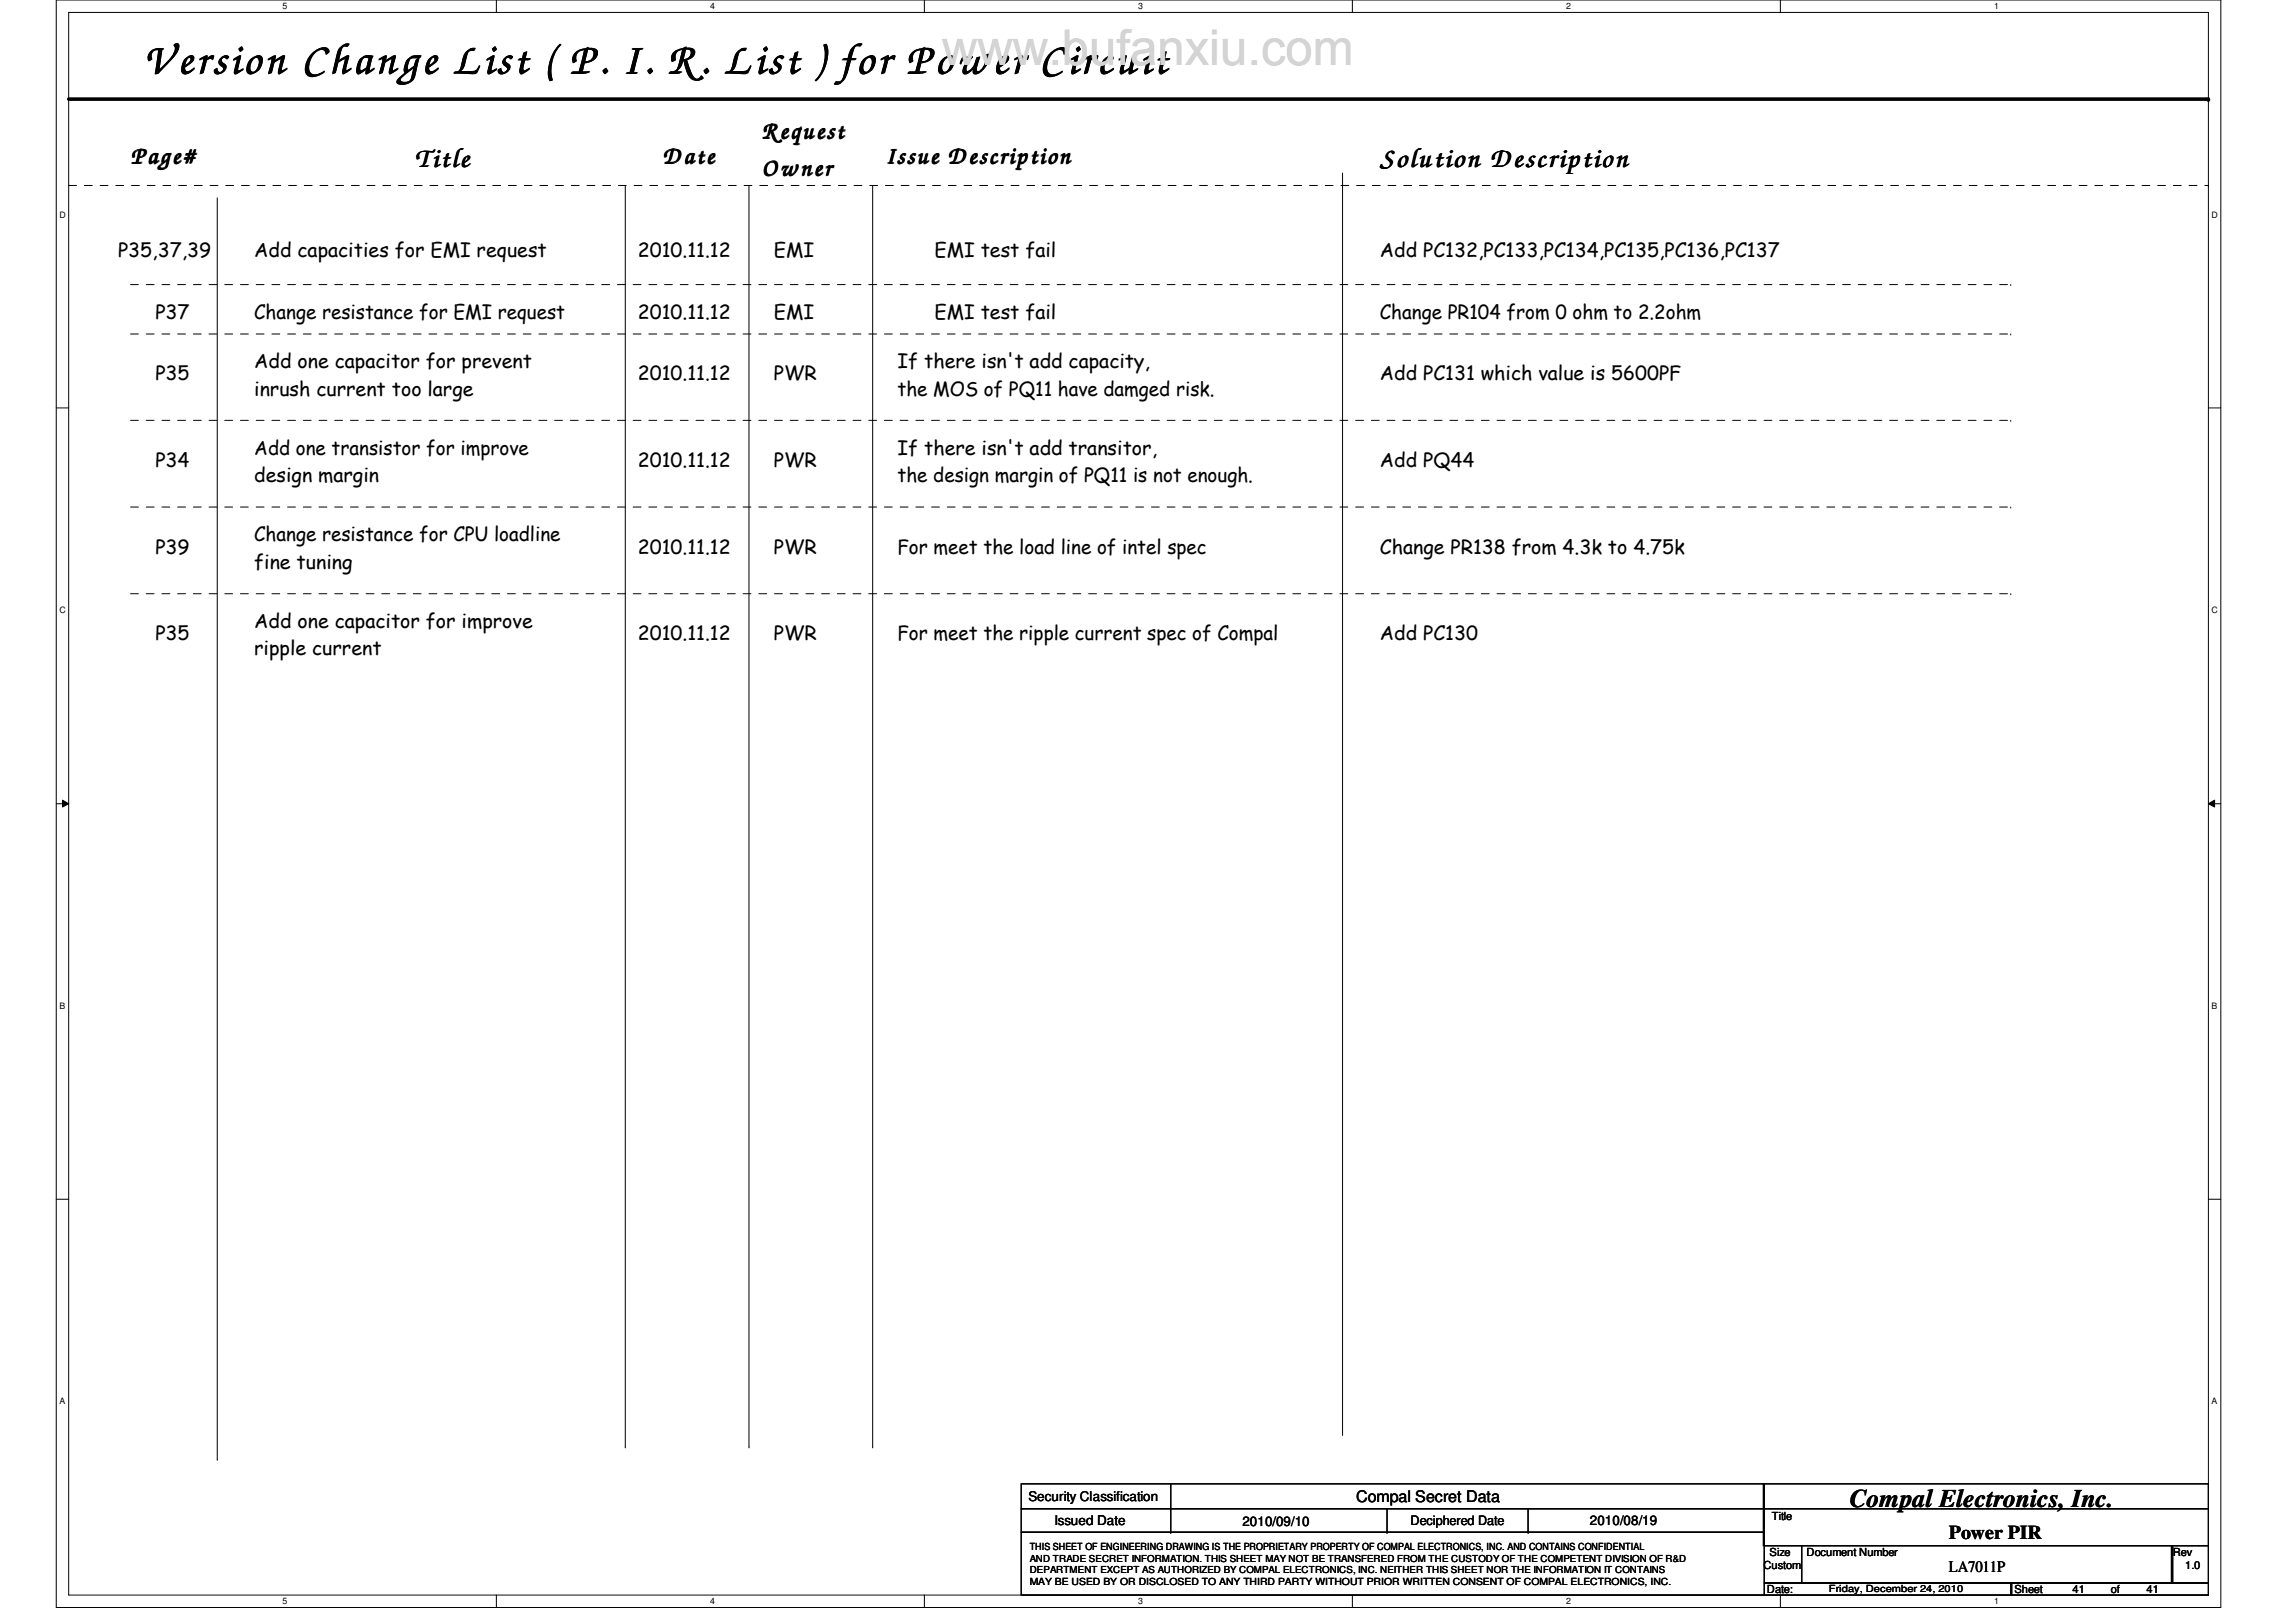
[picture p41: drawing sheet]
<svg xmlns="http://www.w3.org/2000/svg" width="297mm" height="210mm" viewBox="0 0 297 210" stroke-linecap="round" stroke-linejoin="round" font-family="sans-serif">
<defs><g id="words">
<text font-size="6.9" x="18.6" y="9.5">Version Change List ( P. I. R. List ) for Power Circuit</text>
<g font-size="4.3">
<text x="53.8" y="21.5">Title</text>
<text x="178.6" y="21.5">Solution Description</text>
</g>
<g font-size="3.8">
<text x="98.6" y="17.9">Request</text>
<text x="17" y="21.1">Page#</text>
<text x="85.8" y="21.1">Date</text>
<text x="98.6" y="22.7">Owner</text>
<text x="114.6" y="21.1">Issue Description</text>
</g>
<text font-size="3.3" x="239.3" y="195">Compal Electronics, Inc.</text>
<g font-size="2.5">
<text x="15.3" y="33.2">P35,37,39</text>
<text x="32.9" y="33.2">Add capacities for EMI request</text>
<text x="82.5" y="33.2">2010.11.12</text>
<text x="100.1" y="33.2">EMI</text>
<text x="120.9" y="33.2">EMI test fail</text>
<text x="178.5" y="33.2">Add PC132,PC133,PC134,PC135,PC136,PC137</text>
<text x="20.1" y="41.2">P37</text>
<text x="32.9" y="41.2">Change resistance for EMI request</text>
<text x="82.5" y="41.2">2010.11.12</text>
<text x="100.1" y="41.2">EMI</text>
<text x="120.9" y="41.2">EMI test fail</text>
<text x="178.5" y="41.2">Change PR104 from 0 ohm to 2.2ohm</text>
<text x="32.9" y="47.7">Add one capacitor for prevent</text>
<text x="116.1" y="47.7">If there isn't add capacity,</text>
<text x="20.1" y="49.2">P35</text>
<text x="32.9" y="51.2">inrush current too large</text>
<text x="82.5" y="49.2">2010.11.12</text>
<text x="100.1" y="49.2">PWR</text>
<text x="116.1" y="51.2">the MOS of PQ11 have damged risk.</text>
<text x="178.5" y="49.2">Add PC131 which value is 5600PF</text>
<text x="32.9" y="58.8">Add one transistor for improve</text>
<text x="116.1" y="58.8">If there isn't add transitor,</text>
<text x="20.1" y="60.5">P34</text>
<text x="32.9" y="62.4">design margin</text>
<text x="82.5" y="60.5">2010.11.12</text>
<text x="100.1" y="60.5">PWR</text>
<text x="116.1" y="62.4">the design margin of PQ11 is not enough.</text>
<text x="178.5" y="60.5">Add PQ44</text>
<text x="20.1" y="71.7">P39</text>
<text x="32.9" y="70.1">Change resistance for CPU loadline</text>
<text x="82.5" y="71.7">2010.11.12</text>
<text x="100.1" y="71.7">PWR</text>
<text x="116.1" y="71.7">For meet the load line of intel spec</text>
<text x="178.5" y="71.7">Change PR138 from 4.3k to 4.75k</text>
<text x="32.9" y="73.6">fine tuning</text>
<text x="20.1" y="82.8">P35</text>
<text x="32.9" y="81.2">Add one capacitor for improve</text>
<text x="82.5" y="82.8">2010.11.12</text>
<text x="100.1" y="82.8">PWR</text>
<text x="116.1" y="82.8">For meet the ripple current spec of Compal</text>
<text x="178.5" y="82.8">Add PC130</text>
<text x="32.9" y="84.8">ripple current</text>
<text x="252.1" y="199.2">Power PIR</text>
</g>
<g font-size="2.1">
<text x="175.5" y="194.4">Compal Secret Data</text>
<text x="252.1" y="203.5">LA7011P</text>
</g>
<g font-size="1.7">
<text x="133.1" y="194.3">Security Classification</text>
<text x="136.4" y="197.3">Issued Date</text>
<text x="160.7" y="197.5">2010/09/10</text>
<text x="182.5" y="197.4">Deciphered Date</text>
<text x="205.7" y="197.3">2010/08/19</text>
</g>
<g font-size="1.4">
<text x="229.2" y="196.8">Title</text>
<text x="228.1" y="203">Custom</text>
<text x="228.9" y="201.4">Size</text>
<text x="233.7" y="201.4">Document Number</text>
<text x="281.1" y="201.4">Rev</text>
<text x="282.7" y="203">1.0</text>
<text x="228.6" y="206.2">Date:</text>
<text x="260.6" y="206.2">Sheet</text>
<text x="268.1" y="206.2">41</text>
<text x="273.1" y="206.2">of</text>
<text x="277.7" y="206.2">41</text>
</g>
<g font-size="1.3">
<text x="133.2" y="200.6">THIS SHEET OF ENGINEERING DRAWING IS THE PROPRIETARY PROPERTY OF COMPAL ELECTRONICS, INC. AND CONTAINS CONFIDENTIAL</text>
<text x="133.2" y="202.1">AND TRADE SECRET INFORMATION. THIS SHEET MAY NOT BE TRANSFERED FROM THE CUSTODY OF THE COMPETENT DIVISION OF R&amp;D</text>
<text x="133.2" y="203.6">DEPARTMENT EXCEPT AS AUTHORIZED BY COMPAL ELECTRONICS, INC. NEITHER THIS SHEET NOR THE INFORMATION IT CONTAINS</text>
<text x="133.2" y="205.1">MAY BE USED BY OR DISCLOSED TO ANY THIRD PARTY WITHOUT PRIOR WRITTEN CONSENT OF COMPAL ELECTRONICS, INC.</text>
<text x="236.6" y="206">Friday, December 24, 2010</text>
</g>
<g font-size="1.1">
<text x="36.5" y="1.1">5</text>
<text x="91.9" y="1.1">4</text>
<text x="147.2" y="1.1">3</text>
<text x="202.6" y="1.1">2</text>
<text x="258" y="1.1">1</text>
<text x="7.7" y="28.2">D</text>
<text x="286.1" y="28.2">D</text>
<text x="7.7" y="79.3">C</text>
<text x="286.1" y="79.3">C</text>
<text x="7.7" y="130.6">B</text>
<text x="286.1" y="130.6">B</text>
<text x="7.7" y="181.7">A</text>
<text x="286.1" y="181.7">A</text>
<text x="36.5" y="207.6">5</text>
<text x="91.9" y="207.6">4</text>
<text x="147.2" y="207.6">3</text>
<text x="202.6" y="207.6">2</text>
<text x="258" y="207.6">1</text>
</g>
</g></defs>
<path d="M7.3 0h280v208h-280zM8.9 1.6h276.8v204.8h-276.8z" fill="none" stroke="#000" stroke-width=".13"/>
<g fill="#fff">
<path d="M36.5 .2h.6v1.2h-.6z"/>
<path d="M36.5 206.6h.6v1.2h-.6z"/>
</g>
<path d="M64.2 0v1.6M64.2 206.4v1.6" fill="none" stroke="#000" stroke-width=".13"/>
<g fill="#fff">
<path d="M91.9 .2h.6v1.2h-.6z"/>
<path d="M91.9 206.6h.6v1.2h-.6z"/>
</g>
<path d="M119.6 0v1.6M119.6 206.4v1.6" fill="none" stroke="#000" stroke-width=".13"/>
<g fill="#fff">
<path d="M147.2 .2h.6v1.2h-.6z"/>
<path d="M147.2 206.6h.6v1.2h-.6z"/>
</g>
<path d="M175 0v1.6M175 206.4v1.6" fill="none" stroke="#000" stroke-width=".13"/>
<g fill="#fff">
<path d="M202.6 .2h.6v1.2h-.6z"/>
<path d="M202.6 206.6h.6v1.2h-.6z"/>
</g>
<path d="M230.3 0v1.6M230.3 206.4v1.6" fill="none" stroke="#000" stroke-width=".13"/>
<g fill="#fff">
<path d="M258 .2h.6v1.2h-.6z"/>
<path d="M258 206.6h.6v1.2h-.6z"/>
<path d="M7.7 27.2h.8v1.2h-.8z"/>
<path d="M286.1 27.2h.8v1.2h-.8z"/>
<path d="M7.7 78.4h.8v1.1h-.8z"/>
<path d="M286.1 78.4h.8v1.1h-.8z"/>
</g>
<path d="M7.3 52.8h1.6M285.7 52.8h1.6" fill="none" stroke="#000" stroke-width=".13"/>
<g fill="#fff">
<path d="M7.7 129.6h.7v1.2h-.7z"/>
<path d="M286.1 129.6h.7v1.2h-.7z"/>
</g>
<path d="M7.3 104h1.6M8.1 103.5l.8 .5-.8 .4zM285.7 104l.8-.5v.9zM285.7 104h1.6" fill="none" stroke="#000" stroke-width=".13"/>
<path d="M8.1 103.5l.8 .5-.8 .4zM285.7 104l.8-.5v.9z" fill="#000"/>
<g fill="#fff">
<path d="M7.7 180.8h.7v1.1h-.7z"/>
<path d="M286.1 180.8h.7v1.1h-.7z"/>
</g>
<g fill="none" stroke="#000" stroke-width=".13">
<path d="M28.1 25.6v163.2M80.9 24v163.2M96.9 24v163.2M112.9 24v163.2M173.7 22.4v163.2M7.3 155.2h1.6M285.7 155.2h1.6M28.1 188.8h.1M80.9 187.2h.1M96.9 187.2h.1M112.9 187.2h.1M132.1 192h96.2v3.2h-96.2z"/>
<path d="M132.1 195.2h96.2v3.1h-96.2zM132.1 198.3h96.2v8.1h-96.2zM151.5 195.2h.1M151.5 198.3h.1M151.5 192v6.3M173.7 185.6h.1M179.4 198.3h.1M179.4 195.2v3.1M197.7 198.3h.1M197.7 195.2v3.1M228.1 192h57.6v3.2h-57.6zM228.1 195.2h57.6v4.8h-57.6z"/>
<path d="M228.3 200h4.8v4.9h-4.8zM228.3 204.9h32v1.5h-32zM233.1 200h48v4.9h-48zM260.1 204.9h25.6v1.5h-25.6zM280.9 200h4.8v4.9h-4.8z"/>
</g>
<path d="M8.9 24h276.8M16.9 36.8h243.2M260.1 36.8h.1M285.7 24h.1M16.9 43.2h243.2M16.9 54.4h243.2M260.1 43.2h.1M260.1 54.4h.1M16.9 65.6h243.2M16.9 76.8h243.2M260.1 65.6h.1M260.1 76.8h.1" fill="none" stroke="#000" stroke-width=".13" stroke-dasharray="1 1 1 1 1 1 1 1"/>
<path d="M8.9 12.8h276.8" fill="none" stroke="#000" stroke-width=".47"/>
<circle cx="285.7" cy="12.8" r=".23" fill="#000"/>
<use href="#words"/>
</svg>
